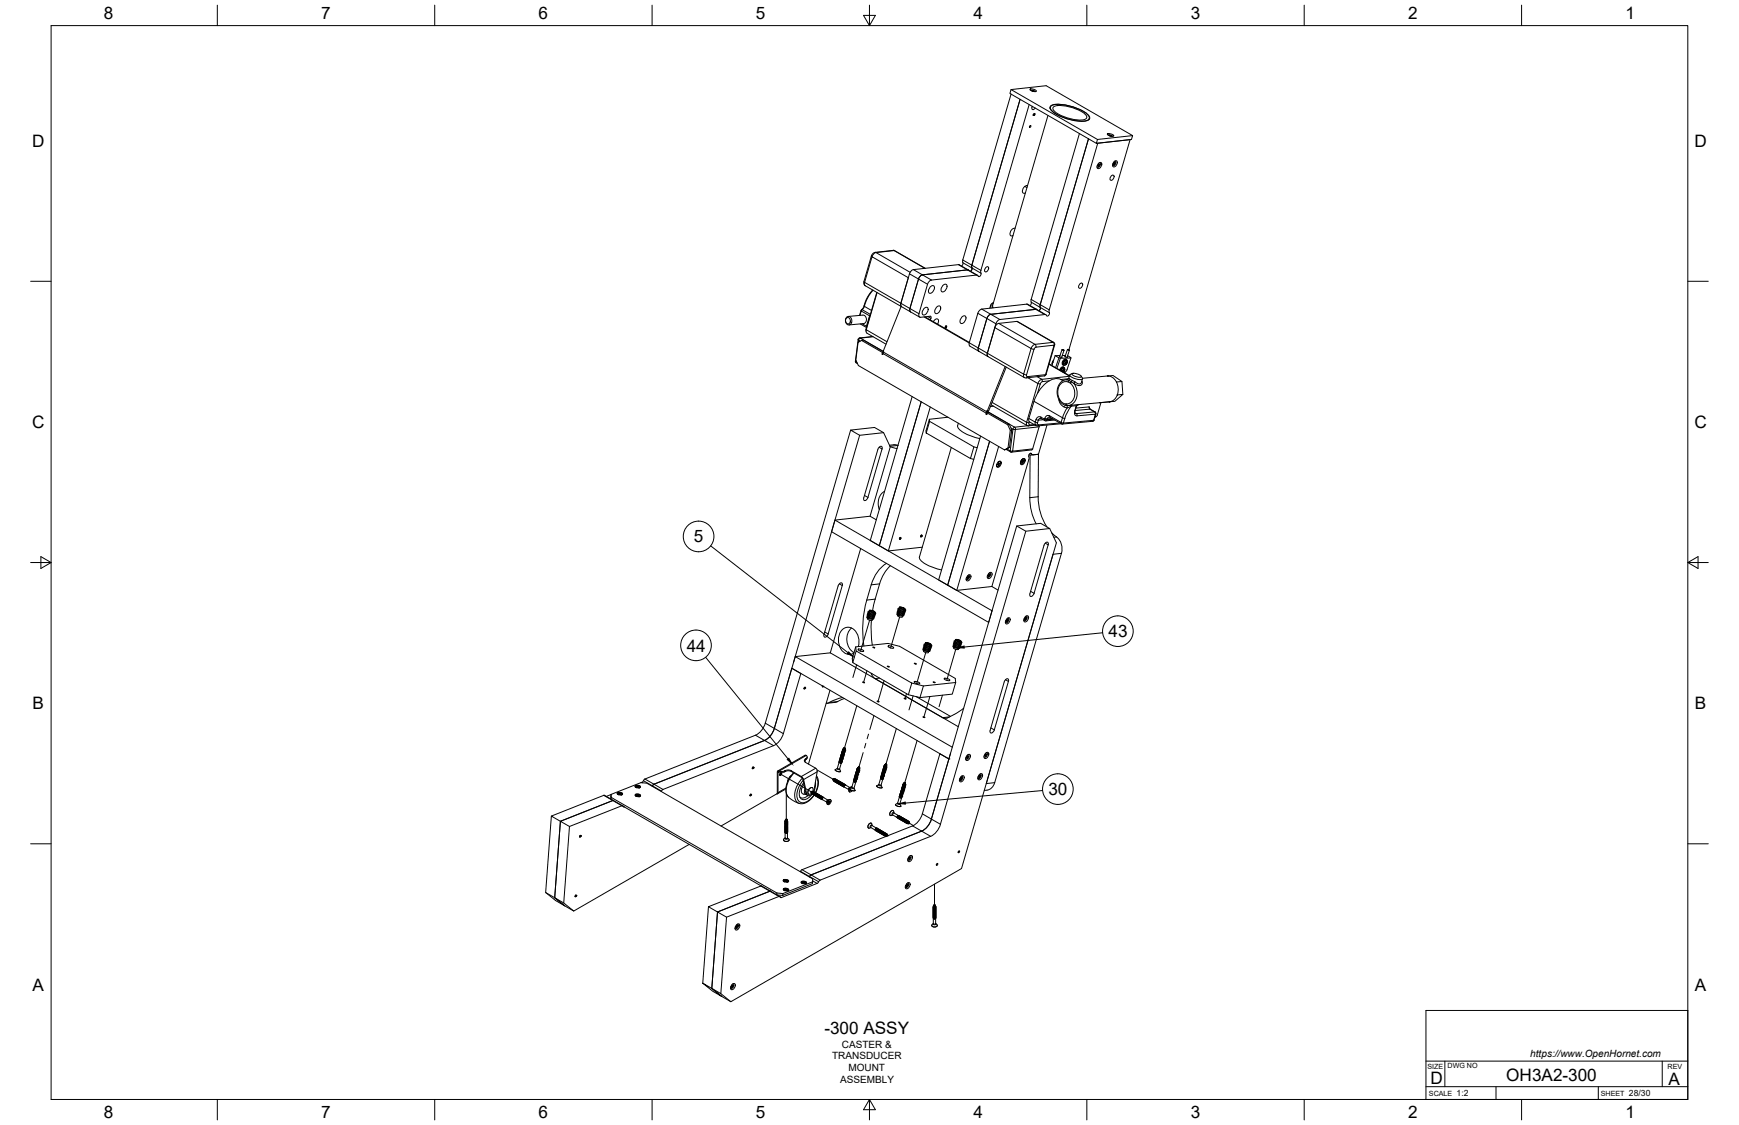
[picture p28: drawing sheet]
<svg xmlns="http://www.w3.org/2000/svg" width="864mm" height="559mm" viewBox="0 0 864 559" stroke-linecap="round" stroke-linejoin="round" font-family="sans-serif">
<defs><g id="words">
<g font-size="8.5">
<text x="52" y="9">8</text>
<text x="160" y="9">7</text>
<text x="267" y="9">6</text>
<text x="375" y="9">5</text>
<text x="483" y="9">4</text>
<text x="591" y="9">3</text>
<text x="699" y="9">2</text>
<text x="807" y="9">1</text>
<text x="16" y="73">D</text>
<text x="841" y="73">D</text>
<text x="16" y="213">C</text>
<text x="841" y="213">C</text>
<text x="345" y="269">5</text>
<text x="551" y="317">43</text>
<text x="341" y="324">44</text>
<text x="16" y="352">B</text>
<text x="842" y="352">B</text>
<text x="521" y="395">30</text>
<text x="16" y="492">A</text>
<text x="842" y="492">A</text>
<text x="409" y="514">-300 ASSY</text>
<text x="710" y="538">D</text>
<text x="748" y="537">OH3A2-300</text>
<text x="829" y="539">A</text>
<text x="52" y="555">8</text>
<text x="160" y="555">7</text>
<text x="267" y="555">6</text>
<text x="375" y="555">5</text>
<text x="483" y="556">4</text>
<text x="591" y="555">3</text>
<text x="699" y="556">2</text>
<text x="807" y="556">1</text>
</g>
<g font-size="5">
<text x="418" y="520">CASTER &amp;</text>
<text x="413" y="526">TRANSDUCER</text>
<text x="760" y="525">https://www.OpenHornet.com</text>
<text x="421" y="532">MOUNT</text>
<text x="417" y="538">ASSEMBLY</text>
</g>
<g font-size="4.3">
<text x="723" y="544">1:2</text>
<text x="809" y="544">28/30</text>
</g>
<g font-size="3.5">
<text x="709" y="531">SIZE</text>
<text x="719" y="530">DWG NO</text>
<text x="828" y="531">REV</text>
<text x="710" y="544">SCALE</text>
<text x="795" y="544">SHEET</text>
</g>
</g></defs>
<!-- layer: Visible -->
<g fill="none" stroke="#000" stroke-width=".5">
<path d="M502 47l-24 82v2M502 44l43 25M507 49l-24 83v1M511 52l-24 83a1.3 1.3 0 0 1 0 2 1.3 1.3 0 0 1-2 0l-22 2M512 44l3 1a1.9 1.9 0 0 1-3-1zM512 45h.1M513 53v1h1M513 45h.1M513 45h-1h1M513 57h.1M513 57h1h-1M513 57h1"/>
<path d="M514 57h-1M520 57l-27 95M522 53l-1 1M522 53a21 21 0 0 1 18 4 1.9 1.9 0 0 1 1 2 1.9 1.9 0 0 1-2 1 23 23 0 0 1-17-6zM522 53a21 21 0 0 1 18 4 1.9 1.9 0 0 1 1 2 1.9 1.9 0 0 1-3 1 23 23 0 0 1-16-6zM523 53a17 17 0 0 1 17 5 4 4 0 0 1-6 2l-4-2a8 8 0 0 1-7-4zM541 59h.1M536 66l-24 83v1M541 69l-24 82v2M545 69l17-2v2l-18 2zM550 66l3 1a1.9 1.9 0 0 1-3-1zM551 67h.1"/>
<path d="M551 67h1M552 67v1M552 67h-1M552 68h.1M552 67h.1M562 67l-42-24-18 1v2l42 25M509 93h1M510 92h.1M510 92a2.3 2.3 0 0 0-2 2 2.3 2.3 0 0 0 0 2h1M545 82h.1M545 82l1 1M545 82h1"/>
<path d="M546 82h.1M546 81v1l-1 1v-1zM546 81a1.5 1.5 0 0 1 1 2 1.5 1.5 0 0 1-2 0zM546 83h.1M546 83h-1M552 87h1a1.3 1.3 0 0 1 0 2 1.3 1.3 0 0 1-2 0zM553 81h.1M553 82h.1M553 81h1M553 81h1l-1 1v-1zM553 80h1a1.5 1.5 0 0 1 1 2 1.5 1.5 0 0 1-2 0zM554 81h.1"/>
<path d="M504 113a2.3 2.3 0 0 0-2 2 2.3 2.3 0 0 0 0 2h1M444 125l15 8M444 124l-11 2-4 15 28 17M463 139l-2 2-5 15 1 2 5-1v2M478 130l-1 2M481 134l-24 3-1 2-4 14v2M483 133l-1 2M485 137l-9-6-23 3-1 2-5 15 1 1M490 133v-1a1.3 1.3 0 0 1 1 2 1.3 1.3 0 0 1-2 1zM420 158a1.8 1.8 0 0 1 3 1 1.8 1.8 0 0 1-3 2v-2zM428 157h-7M428 156a2.2 2.2 0 0 1 2 2 2.2 2.2 0 0 1-1 3h-7"/>
<path d="M429 152l-1 2-1 3M432 156l-2 7M433 144l-2 4-2 4 4 2M435 145l-5 20M436 145l-6 20h1l9 6M448 152l-10 24M459 157l22 13M459 153a1.2 1.2 0 0 1 2 0 1.2 1.2 0 0 1 0 2 1.5 1.5 0 0 1-1 1 1.5 1.5 0 0 1-2-1zM462 142a1.2 1.2 0 0 1 2 0 1.2 1.2 0 0 1 0 2 1.5 1.5 0 0 1-1 1 1.5 1.5 0 0 1-2 0zM464 160a1.4 1.4 0 0 1 2-2 1.5 1.5 0 0 1 0 3M465 152a1.2 1.2 0 0 1 2 0 1.2 1.2 0 0 1 0 2 1.5 1.5 0 0 1-1 2 1.5 1.5 0 0 1-2-1zM468 142a1.2 1.2 0 0 1 2-1 1.2 1.2 0 0 1 0 2 1.5 1.5 0 0 1-1 2 1.5 1.5 0 0 1-2-1z"/>
<path d="M478 157a1.2 1.2 0 0 1 2 0 1.2 1.2 0 0 1 0 2 1.5 1.5 0 0 1-2 1 1.5 1.5 0 0 1-1 0zM493 150l-1 1v2M497 159l-2 2-5 14M512 150l-1 2M515 154l-24 2-1 2-4 15v2M517 153l-1 1M519 156l-9-5-23 3-1 2-5 15 1 1 9 5M521 155v-1l24-83 16-2-30 105M521 155v1a.9 .9 0 0 1-1 1 .9 .9 0 0 1-1-1l-22 3M536 141h1a1.3 1.3 0 0 1 0 1 1.3 1.3 0 0 1-1 1zM427 161l3 2M428 169l-2 1-1 9 1 3 73 41 2-1-2 1"/>
<path d="M433 167l-7 1-1 11 1 2M439 175l-1 1M439 175l-10-6h-1l10 6M469 163h1M470 162h.1M470 163h-1M470 162v1M470 163h.1M470 162h-1v1h1M490 175l1 2M491 177l18 11 10-1 1-1M523 180h.1"/>
<path d="M523 179v2M524 171l-5 15M524 171l-1-1-18-10-9 1-2 2-4 12M524 177l3 1h5l-2-1M524 177l-2 5M526 178l-2 5M526 177h1M526 177h-2M527 178l-2 5M527 174l-1 3M528 174h.1M528 174l-1 4"/>
<path d="M529 177h1M529 177h-1M529 180h1M530 180h-1M530 179a1.7 1.7 0 0 0-2 0 1.7 1.7 0 0 0 0 2M530 180h.1M530 179h-1l-1 1 1 1h1M530 179v1v1M530 179a1.4 1.4 0 0 0-2 0 1.4 1.4 0 0 0 1 2M530 174l-1 3M530 174h1M530 174h1z"/>
<path d="M530 174h.1M531 174h.1M531 174l-1 4M532 178l-2 6-2 1M453 197l-21 71 5 3 20-71-20 71 4 3M499 182l-9 22M500 182l-9 22h-1v2M521 181l10 6M521 189l-4 1-2 5M528 184h.1M528 189a8 8 0 0 0-11 4l-3 5-3 10v1l4 3 12-2M528 184v1"/>
<path d="M528 185h.1M528 182h.1M528 184h1M528 182l-1 1-1 1M529 184h-1M529 183a1.2 1.2 0 0 0-2 0 1.2 1.2 0 0 0-1 1M529 184l-1 1M529 184v-1h-1l-1 1M529 185h.1M529 180v1M529 181h.1M529 180h.1"/>
<path d="M530 181h-1M530 181h.1M530 180v1M530 189h.1M530 189l-3 1-2 4 1 5 2 2h2M530 189l3 2M531 188l-4 1M531 188l3 2M531 188l-1 1M531 187l-14 1-1 2-6 20v1h4M531 186v2M532 186l2-1a2.5 2.5 0 0 1 3 2h-3z"/>
<path d="M532 186a4 4 0 0 0 4 3l1-1h1M533 190h.1M534 190l-1 1M537 187l1 1M537 189v2h-4M538 188l12-1a7 7 0 0 1 5 9M538 188l-2 3-2-1M547 200l-2 6-1 1M550 187h.1M550 187h3l4 3M551 200h.1M551 200h-5"/>
<path d="M551 200l-15 1M554 190h.1M554 190h3l1 6M555 196h.1M555 196h3l-4 3-3 1M555 196a5 5 0 0 1-4 4M422 214l-42 145a10 10 0 0 1-5 6l-55 22M427 216l12-1 3 7-10 34M427 216l-33 113M439 215l-5-3-12 2 5 2M462 208v1M462 209l22 13-2 6-22-13z"/>
<path d="M462 202l-21 72 17-2M471 207l-9 1-2 7M476 210v1M487 217l-21 71 5 3 20-72-20 72 4 2 18-2M490 205v1M490 205h.1M491 204l-1 1M492 201l18 10M493 202h-1M501 211l-10-6h-1l10 6M502 213l-1-2h-1l2 3M511 209v2h3"/>
<path d="M514 211h.1M516 211l-3 12-11 2-2-2M517 208l2 1h5M520 211l-4 15M528 202h.1M529 201h.1M530 201h.1M531 201h-1M536 201l-1 1-1 3M536 201h.1M541 202v1l3 2-1 4-16 2-6-4M544 207h.1"/>
<path d="M437 222h1v1l-7 24a1.1 1.1 0 0 1-1 1 1.1 1.1 0 0 1-1 0zM442 222l3 1M444 221h-2M444 221h2M446 221h.1M472 222l-15 55a10 10 0 0 0 8 5l3 1M482 228h2M484 222h1M495 231h.1M495 231v1M495 232h.1M496 231h.1"/>
<path d="M496 229a1.5 1.5 0 0 1 1 2 1.5 1.5 0 0 1-2 1zM496 229a1.1 1.1 0 0 1 1 2 1.1 1.1 0 0 1-2 0M496 230h.1M496 230v1h-1zM496 222l-21 71M496 229h.1M496 230v1M497 229h.1M497 229h-1M501 222l1-9v1l-1 8M507 230h.1M507 229h.1"/>
<path d="M508 228a1.3 1.3 0 0 1 1 2 1.3 1.3 0 0 1-2 0zM508 228a1.5 1.5 0 0 1 1 2 1.5 1.5 0 0 1-2 0zM508 230h.1M508 229v1l-1-1zM508 228h.1M508 229h.1M508 228l-1 1v1M511 227v1l-18 63M511 226h1v25l1 5 2 4M512 225l1 1M516 226h-3a1.1 1.1 0 0 0-2-1 1 1 0 0 0 0 2M516 226v24l1 6 3 6"/>
<path d="M516 226h-4M415 258l78 45-2 6-78-45zM435 258l-3-2-17 2M439 244a7 7 0 0 0-2 9M427 272l-15 52-17 2M440 280l-3 2-3 4-4 14-2 10 1 11M447 267v1M447 267h.1M447 268h.1M457 266v1M457 267h.1M457 266h1l-1 1z"/>
<path d="M457 266l1 1M457 266h1M457 267h1M458 267h-1M458 266h.1M505 261l4 3 12-1-4-3-12 1-42 146M509 264l-42 145a10 10 0 0 1-5 6l-55 22-1 2-18 7-1-1-26 11-5-3 26-10M519 270l1-1 1 2-7 24a1.1 1.1 0 0 1-1 1 1.1 1.1 0 0 1-2-1zM521 263l4 7-48 161-114 67-5-3-5-4 3-38M522 265a9 9 0 0 1 5 10l-33 114a5 5 0 0 1-5 4M523 275l-33 114M417 290h1v1l-7 24a1.1 1.1 0 0 1 0 1 1.1 1.1 0 0 1-2 0z"/>
<path d="M442 281l-2 3-2 4-5 15M480 287h.1M481 287l-1 1M481 287h.1M481 286v1l-1 1v-1zM481 286v-1a1.6 1.6 0 0 1 1 3 1.5 1.5 0 0 1-2 0zM481 286v1M491 286h.1M491 285v1M491 285h.1M491 285h1l-1 1zM491 285l1-1a1.5 1.5 0 0 1 0 2 1.5 1.5 0 0 1-2 1z"/>
<path d="M492 285h-1M493 291l3 2M423 312a8 8 0 0 0 1 12M431 306v2a1.5 1.5 0 0 0 2-1M431 306l-1 1h1M431 306h.1M431 307l2 1zM431 305v1M431 307h3zM431 304v1M431 304v1h1M432 306h2z"/>
<path d="M432 304h-1h1M432 303l-1 1M432 305l2 1zM432 303a1.2 1.2 0 0 1 2 0 1.2 1.2 0 0 1 0 1h-1zM432 305h2zM432 303h.1M432 303v1M432 304h1M433 303l-1 1M433 303h-1M433 308v12M433 303h.1"/>
<path d="M433 303v1M433 303l1 1M434 307v1M434 304h.1M434 304h-1M434 306h.1M434 306l-1 1h1h-1M434 306v1v-1M434 305h1h-1M434 305v1M434 305h1v-1l-1 1M434 305h.1"/>
<path d="M446 305v1a1.5 1.5 0 0 0 2 0M446 305h-1h1M446 304v1M446 304h-1l1 1M446 304h.1M446 306h2zM446 305h2zM446 303v1M446 304l3 1zM446 302l1 1M447 302v1h-1h1M447 304h2z"/>
<path d="M447 302a1.2 1.2 0 0 1 2 0 1.2 1.2 0 0 1 0 1l-2-1zM447 303l2 1zM447 302h.1M447 302l1 1M447 302h2M448 302h-1M448 302h.1M448 302h1M448 306h1M449 305l-1 1M449 302h.1M449 302l-1 1"/>
<path d="M449 305h-1l1 1h-1M449 302v1M449 304v1M449 303h-1M449 303h.1M449 303v2v-1M449 303h1h-1l1 1h-1M459 320h1M460 319l-1 2M460 319a1.2 1.2 0 0 1 2 0 1.2 1.2 0 0 1 0 1h-2zM460 319h.1M460 319v1"/>
<path d="M460 319l1 1M460 320h.1M461 319v1M461 319h-1M461 319l-1 1v-1M461 319l1 1M461 320h.1M461 320h1M462 320h.1M474 320h-1h1M474 320h-1l1 1M474 319v1"/>
<path d="M474 319h.1M474 318v1h1M474 318v1M474 320h3zM475 318a1.2 1.2 0 0 1 1 0 1.2 1.2 0 0 1 1 1h-2zM475 319l2 1zM475 318h.1M475 318l1 1M476 318h.1M476 318h-1M476 318h1M476 318v1"/>
<path d="M477 318h.1M477 318l-1 1M477 318v1M477 319h.1M477 319v1M477 319h-1M477 319h1h-1M500 308h.1M500 309h.1M500 308h1l-1 1zM500 307h1a1.5 1.5 0 0 1 0 2 1.5 1.5 0 0 1-2 0zM501 308h-1"/>
<path d="M509 307h.1M509 308h.1M509 307h1l-1 1zM509 306h1a1.5 1.5 0 0 1 0 2 1.5 1.5 0 0 1-2 0zM510 307h-1h1M398 335h.1M423 329v-2l2-6 16-1 6 1 27 16 1 2M425 321v2M425 323l28 16-2 6-28-16zM426 322h1a1.2 1.2 0 0 1 1 0 1.2 1.2 0 0 1 1 2l-2-1zM426 321a7 7 0 0 0-6-9 7 7 0 0 0-4 7 7 7 0 0 0 6 6l2-1M428 339h1z"/>
<path d="M433 334l2 3 34 20h2l8-5M433 321l1 1zM441 331h1zM441 321h1a1.2 1.2 0 0 1 1 0 1.2 1.2 0 0 1 0 1h-1zM453 339l6 2M454 339l1-1a1.2 1.2 0 0 1 1 0 1.2 1.2 0 0 1 0 2l-1-1zM454 329l1 1zM459 323v1a1.5 1.5 0 0 0 2 0M459 323h-1h1M459 322v1M459 322h-1h1M459 323l2 1z"/>
<path d="M459 321v1M459 323h2zM459 321h.1M459 321h1M459 322h3zM460 321l2 1zM460 321h2zM461 323v1h1M461 323h.1M462 322v1h-1M462 322h.1M462 320h-1"/>
<path d="M462 321v1M462 321h1l-1-1v1h1h-1M463 339h1zM469 337h1a1.2 1.2 0 0 1 1 0 1.2 1.2 0 0 1 0 1h-1zM474 321v1a1.5 1.5 0 0 0 2 0M474 321h-1h1M474 320v1M474 322h2zM474 321h2zM474 320l3 1zM476 321v1M476 321h.1"/>
<path d="M477 321v1h-1M477 321h.1M477 320v1v-1M477 320l-1 1h1M477 321h-1M499 339a1.1 1.1 0 0 1 0-2 1.1 1.1 0 0 1 2 1l-7 25a1.1 1.1 0 0 1-1 1 1.1 1.1 0 0 1-1-1l7-24M399 342h.1M400 342h.1M399 342h1M400 341v1M400 341h.1M408 341h.1"/>
<path d="M408 341h1M409 341h.1M412 349h-2M412 343l-11 37M418 346l-6 3M419 347l-4 2h-4M436 348l1 1zM449 347h1zM451 345l6 1M455 346l17 10M458 356h1zM459 341l16-2-2 6-16 1z"/>
<path d="M400 378v1M401 376v1l-2 1M417 378l1 1M417 378h.1M417 379h.1M417 379l-1 3h-1l1 1h1v-1l1-3M417 379h1M417 378h1M417 377l1 1M417 377h.1M417 377v1M417 377h2"/>
<path d="M417 376h2M417 377h1M417 376h.1M417 376v1M417 376h1M418 375h1M418 375h.1M418 376h1M418 376h.1M418 375v1M418 376h-1M418 379h.1"/>
<path d="M418 379h-1zM418 374h1M418 374h.1M418 374v1M418 378h-1M418 378v1l-1-1M418 378h.1M418 373h2M418 373v1M418 373h.1M418 377v1l-1-1M418 377h.1"/>
<path d="M418 377h-1M418 373h1M418 372h1M418 372h.1M419 376h-1M419 376h.1M419 377h.1M419 376l-1 1v-1M419 373h-1M419 372v1M419 376h-1h-1M419 372h.1"/>
<path d="M419 372h1M419 373h1M419 375v1l-1-1M419 375h.1M419 375h-1M419 374v1l-1-1M419 374h.1M419 371h.1M419 371v1M419 374h-1M419 371l1 1M419 373v1l-1-1"/>
<path d="M419 373h.1M420 371v1M420 373h-1h-1M420 373h.1M420 373h-1M420 372h.1M420 372h-1M439 380h1M439 380h.1M440 380h.1M440 380h-1M440 379v1"/>
<path d="M440 379h.1M467 374h.1M471 377h.1M473 371l-78-45-2 6 78 45 1-3M480 376h.1M480 376v1M480 376h1M480 375l1 1-1 1v-1zM480 375h1a1.5 1.5 0 0 1 1 2 1.5 1.5 0 0 1-2 0zM480 377h.1M481 376h-1M481 376h.1"/>
<path d="M489 375h.1M489 375h1M489 375l1 1M489 374l1 1-1 1v-1zM489 374h1a1.5 1.5 0 0 1 1 2 1.5 1.5 0 0 1-2 0zM490 376h.1M490 376h-1M490 375h.1M490 375h-1h1M301 396l2-1v1M304 398l-26 10-4-3 26-10 5 3M304 398l-26 10 5 3 26-11 69 40"/>
<path d="M304 398h1M305 398l4 2M307 394a1.6 1.6 0 0 1 2 1 1.6 1.6 0 0 1-2-1zM307 395h.1M307 394v1M307 395v-1a1.2 1.2 0 0 1 1 0 1.2 1.2 0 0 1 1 1h-1M307 394h1M307 394h.1M308 394h.1M308 394v1M308 394h1M309 394v1h-2"/>
<path d="M309 395h.1M315 390h1a1.6 1.6 0 0 1 2 1 1.6 1.6 0 0 1-3-1zM315 395l1-1a1.6 1.6 0 0 1 2 1v1a1.6 1.6 0 0 1-3-1zM316 391h.1M316 395h.1M316 391h-1a1.2 1.2 0 0 1 2-1 1.2 1.2 0 0 1 1 1h-1M316 396v-1a1.2 1.2 0 0 1 1-1 1.2 1.2 0 0 1 1 2h-1M316 390l1 1M316 390h.1M316 390v1M316 391h1M316 395h1"/>
<path d="M317 395h-1M317 391h.1M317 395h.1M317 390v1M318 395h-2M318 391h-1M318 396h.1M320 387l-2 2M324 391l1-1 55-22a9 9 0 0 0 5-6l8-30 5 3-9 29a10 10 0 0 1-5 6l-55 22-1 1M372 395h.1M373 395h.1M373 395h-1"/>
<path d="M374 382h.1M374 381v1M374 381h.1M386 383l14-8a1.1 1.1 0 0 1 1 1 1.1 1.1 0 0 1-1 1v2l6 4-2 10M386 394v-10l6-1 7 4 1 7 1 1-2 1h-2M386 394h.1M388 384l-1 1M390 383h-4M390 383h.1M390 383h2l7 3 2 8a1.4 1.4 0 0 0 1 1 1.4 1.4 0 0 0 1-1M390 392l-32 18M394 384l-2 3-2 4v3l2 2 4 3h3l4-2 1-2v-1h1"/>
<path d="M399 389l-1 2a4 4 0 0 0-1 4 4 4 0 0 0 3 2l2-1 1-2M399 390a2.5 2.5 0 0 0-1 3 2.5 2.5 0 0 0 2 2 1.7 1.7 0 0 1 0-3M402 394h.1M403 393v1M403 393h.1M403 394h.1M403 394h1M403 391h.1M403 391a2.1 2.1 0 0 0-1 3M404 393a1.1 1.1 0 0 0-1-2 1.1 1.1 0 0 0-1 1 1.2 1.2 0 0 0-1 2 1.2 1.2 0 0 0 2 0M404 395h.1M404 393l-1 1"/>
<path d="M404 393h.1M404 394v-1v1v1M404 393v1v1M405 395h.1M405 394l-1 1M405 394h.1M405 389l-1 4M405 394v1M405 394h-1l1 1M405 396h.1M405 385l1 4-1 5M406 394l-1 1"/>
<path d="M406 396h.1M406 394l-1 1v1M406 394h.1M406 395h.1M406 394l-1 1 1 1M406 394v1v1M406 395v1M407 396h.1M407 395h-1v1M407 395h.1M407 395l-1 1M407 395v1"/>
<path d="M407 395h-1l1 1M408 395l-1 1v1M408 395h.1M408 396v1M408 396h.1M408 396h-1l1 1M408 397h.1M408 397l1-1-1 1M408 397l3 1M409 396l-1 1M409 396h.1M409 396l2 1h1"/>
<path d="M411 398h.1M411 398v1M411 400h.1M411 399h1M411 399h.1M411 397h1a1.3 1.3 0 0 1 0 2 1.3 1.3 0 0 1-1 0zM412 398v1M412 398v1h-1zM412 399h.1M412 398h.1M412 397h.1M412 397l-1 1v2"/>
<path d="M414 387h.1M414 388h.1M414 387v1M415 388h.1M415 387l-1 1M415 387h.1M415 387h-1M415 382h.1M415 382l1 1h1M415 389h.1M415 387h-1l1 1M415 387v1"/>
<path d="M416 388h-1M416 387l-1 1v1M416 388h.1M416 389v-2l-1 1 1 1M416 389h.1M416 389v-1v1M416 388v1M416 389l1-1-1 1M417 388h-1v1M417 389v-1l-1 1 1 1M417 390h.1M417 388l-1 1 1 1"/>
<path d="M417 383h.1M418 388l-1 1v1M418 389l-1 1M418 389h-1v1M418 390h.1M418 389v1M418 390v-1v1M418 389h-1l1 1M418 390l1-1-1 1M419 391h.1M419 389h-1v1M419 390v-1l-1 1 1 1"/>
<path d="M419 389v2M419 389h.1M419 390l3 1h1M419 390v1M420 390h-1v1M420 390h.1M420 390h-1M420 390l-1 1M420 390h-1v1l2 1M421 392h.1M421 392l1 1M422 393h.1"/>
<path d="M422 392h.1M422 392l1 1h2M422 392l1 1M423 393a.9 .9 0 0 1-1 0 .9 .9 0 0 1 0-1l1-1a1.8 1.8 0 0 0-1 2M424 388h1M424 388h.1M424 388l-1 3-1 1M424 388l1 1M424 387h1M424 387h.1M424 387v1M424 387h2"/>
<path d="M424 386h2M424 386h.1M424 386v1M424 386h1M425 386h1M425 385h1M425 385h.1M425 386h.1M425 385v1M425 393h.1M425 386h-1M425 384h1"/>
<path d="M425 384h.1M425 384v1M425 388h.1M425 389l-1 2 1 2h-2l-1-1M425 388v1M425 388h-1M425 383h2M425 383h.1M425 383l1 1M425 387v1l-1-1M425 387h.1M425 383h1"/>
<path d="M425 387h-1M425 382h2M425 382h1M425 382h.1M426 386l-1 1v-1M426 386h.1M426 387h.1M426 383h1M426 382h.1M426 382v1M426 382l1 1M426 386h-1"/>
<path d="M426 386h-1h-1M426 385h.1M426 385v1l-1-1M426 381h.1M426 382h1M426 385h-1M426 381h1M426 381v1M426 384v1l-1-1M426 384h.1M426 384h-1M426 383h-1"/>
<path d="M426 383v1l-1-1M426 383h.1M427 383h-1M427 383h.1M427 382h.1M427 381h.1M427 382h-1M427 382v1l-1-1M427 381h-1M427 381v1M435 390l2 1h1M435 390h.1"/>
<path d="M437 387h2M437 386v1M437 387h.1M437 387l-1 3h-1l2 1h1v-1v-3M437 387h1M437 386h2M437 386h1M437 386h.1M438 386h-1M438 385l1 1M438 385h.1M438 387h.1"/>
<path d="M438 386h.1M438 386h1M438 385h1M438 384l1 1M438 384h.1M438 384h1M438 391h.1M438 383h2M438 383h.1M438 383v1M438 382h2M438 382l1 1"/>
<path d="M438 382h.1M438 383h1M439 386l-1 1-1-1M439 386h-1M439 386h.1M439 382h1M439 383h.1M439 382h.1M439 383h1M439 387h.1M439 381h1M439 381v1"/>
<path d="M439 381h.1M439 385h-1M439 385v1l-1-1M439 385h.1M439 380v1M439 384h-1M439 384h.1M439 384v1l-1-1M439 383h-1M439 383v1l-1-1M440 383h-1M440 383h.1"/>
<path d="M440 382v1l-1-1M440 382h.1M440 382h-1M440 381v1l-1-1M440 381h.1M440 381h-1M445 400l1 1 1-1M445 400h.1M447 396h1M447 396h.1M447 396l-1 3-1 1 1 1 1-1M447 395h1"/>
<path d="M447 395h.1M447 395l1 1M447 395v1M447 394h1M447 394h.1M447 394h2M447 394l1 1M447 394v1M447 393h2M447 393h.1M447 393h1M448 393h1"/>
<path d="M448 393l-1 1M448 393h.1M448 392h1M448 392h.1M448 396h.1M448 396l-1 3v1M448 392v1M448 396h-1M448 391h1M448 391h.1M448 395h.1M448 395h-1"/>
<path d="M448 391h2M448 390h2M448 390h.1M448 394h-1M448 394h.1M448 390h1M448 390v1M448 393v1h-1M449 390h.1M449 393h-1M449 393h.1M449 394h.1"/>
<path d="M449 389v1M449 389h1M449 389h.1M449 392l-1 1M449 392v1h-1M449 392h.1M449 392h-1M449 391l-1 1M449 391v1h-1M449 391h.1M449 391h-1M449 390v1h-1"/>
<path d="M450 390h-1M450 390h.1M450 389l-1 1M450 389h.1M450 389h-1M477 387h.1M477 386h1l-1 1zM477 386l1-1a1.5 1.5 0 0 1 1 2 1.5 1.5 0 0 1-2 1zM477 386h.1M478 386h-1l1 1M486 386h.1M486 385l1 1"/>
<path d="M486 385h1l-1 1zM486 385l1-1a1.5 1.5 0 0 1 1 2 1.5 1.5 0 0 1-2 1zM487 385h.1M487 386h-1M487 385h-1M274 405l-3 38 14 10 57-34M283 411l-3 38M288 416h.1M288 415h.1M309 401h1M389 417h.1M389 417l1 1 2-1"/>
<path d="M390 408h.1M390 409h.1M390 410h.1M390 411h.1M390 412h.1M390 413h.1M390 410h1zM390 411h1l-1 1zM390 414v2l-1 1a1.1 1.1 0 0 0 1 1 1.1 1.1 0 0 0 2-1l-1-1v-2M390 414h1M390 407h.1M390 407h1"/>
<path d="M391 407h.1M391 407l-1 1M391 407v1h-1M391 407l-1 1v-1M391 407h-1M391 409h-1M391 409l-1 1M391 411h-1M391 412h-1M391 413h-1M391 408h-1M391 414h.1"/>
<path d="M391 413l-1 1M391 408v1l-1-1M391 409h-1h1M391 410v1h-1l1-1M391 412h-1h1M391 408l-1 1M391 412v1l-1-1M391 412l-1 1M391 413l-1 1v-1M391 408h.1M391 409l-1 1v-1M391 409v1h-1"/>
<path d="M391 410h-1M391 410v1h-1M391 411l-1 1M391 409h.1M391 410h.1M391 411h.1M391 412h.1M391 413h.1M392 417h.1M431 411h.1M433 409h.1M433 409l-2 1v1"/>
<path d="M435 412h.1M435 412v-1v1v1M435 413h.1M435 411h.1M435 411v1M435 411l-2-1v-1a1.1 1.1 0 0 0-2 1 1.1 1.1 0 0 0 1 1l3 1M436 413h.1M436 411l-1 2M436 411h.1M436 412l-1 1M436 413v-1h-1l1 1M436 412h-1v1"/>
<path d="M436 412v1M436 412h.1M436 413v-1v1M437 413v-1l-1 1 1 1M437 414h.1M437 412l-1 1M437 412h.1M437 414v-2v1v1M437 412v1v1M437 414l1-1h-1v1M438 414h.1M438 413h-1v1"/>
<path d="M438 413h.1M438 413h-1l1 1M438 413v1M438 414v-1v1M438 415h.1M439 414v-1l-1 1 1 1M439 415h.1M439 413l-1 1v1M439 415v-1v1M439 414v1M439 415l1-1h-1v1M440 414l-1 1"/>
<path d="M440 414h.1M440 415v-1l-1 1h1M440 415h.1M440 414v1M440 414l-1 1h1M441 415h-1M441 415h.1M442 405h.1M443 405l3 1M444 403h.1M444 403h-2v2M444 404h.1"/>
<path d="M444 404v-1a1.1 1.1 0 0 0-2 0 1.1 1.1 0 0 0 1 2M444 404l2 1M445 406h.1M445 406h1M446 406h.1M446 406v-1l-1 1h1M446 405h.1M446 405l-1 1M446 405v1M447 405l-1 1M447 405h.1M447 405l-1 1v1"/>
<path d="M447 407h.1M447 406v1M447 406h.1M447 406h-1l1 1M447 400h.1M448 407h.1M448 406l-1 1M448 406h.1M448 406h-1v1M448 408h.1M448 406v1M448 406l-1 1h1"/>
<path d="M449 407h-1M449 407h.1M449 406l-1 1v1M449 407h-1v1M449 407v1M449 407h-1l1 1M449 408h.1M450 409h.1M450 407l-1 1M450 407h.1M450 407h-1v1M450 408h.1"/>
<path d="M450 407l-1 1 1 1M450 408h-1l1 1M451 408l-1 1M451 408h.1M451 407l-1 1v1M451 408h-1v1M451 409h.1M451 408v1v-1M451 408h-1l1 1M451 408v1M452 409h.1M452 409h-1"/>
<path d="M452 408l-1 1M452 408h.1M463 407l8-30-4-3-9 30a10 10 0 0 1-5 6l-55 22M463 407a10 10 0 0 1-5 6l-55 22-1 1M389 437a1.6 1.6 0 0 1 3 1h-1a1.6 1.6 0 0 1-2-1zM389 438h.1M390 438h-1a1.2 1.2 0 0 1 1-1 1.2 1.2 0 0 1 1 1M390 437v1v-1M390 437h1M390 437h.1M390 437v1M390 438h1"/>
<path d="M390 438h.1M391 437l-1 1M391 438h.1M391 437h.1M391 437v1M398 438a1.6 1.6 0 0 1 3 1h-1a1.6 1.6 0 0 1-2-1zM398 439h.1M398 432l-1 1M399 439h-1a1.2 1.2 0 0 1 1-1 1.2 1.2 0 0 1 1 1M399 438h.1M399 438v1M399 439h1"/>
<path d="M399 439h.1M400 438v1M400 438l-1 1v-1M400 438h.1M400 438h-1M400 439h.1M404 438v-1l-83-48h-3l-15 6v2v-1l83 48M450 440h.1M450 439h1M450 439l1 1M450 439h1l-1 1zM450 439l1-1a1.5 1.5 0 0 1 1 2 1.5 1.5 0 0 1-2 1z"/>
<path d="M451 439h-1M451 426l1 1M451 426h.1M451 426h1M452 426h.1M452 426l-1 1v-1zM452 425a1.5 1.5 0 0 1 1 2 1.5 1.5 0 0 1-2 1zM452 427h.1M452 427h-1M271 443l5 4 4 3-5-4 3-38-3 38 5 3 5 4M286 445h.1M352 450l-3 38"/>
<path d="M356 453l-3 38 5 3 3-38M366 460h.1M366 460v1l-1-1zM366 459h1a1.5 1.5 0 0 1 0 2 1.5 1.5 0 0 1-2 1zM382 443l-26 10M382 443h1M386 444h.1M386 444h3M386 445h3M387 445l-9-5-26 10 4 3M389 444l15-6-1 1-14 6zM389 441a1.6 1.6 0 0 1 3 1h-1a1.6 1.6 0 0 1-2-1z"/>
<path d="M389 442h.1M390 442h.1M390 442h-1a1.2 1.2 0 0 1 1-1 1.2 1.2 0 0 1 1 1v1M390 442h1M390 441v1M391 442h.1M391 442h-1M391 442v1M463 460h.1M463 460h1h1M463 451h.1M463 452h.1"/>
<path d="M463 453h.1M463 454h.1M463 455h.1M463 452h2h-1zM463 453h2l-1 1zM463 455l2-1-1 1zM463 450h.1M463 459a1.1 1.1 0 0 0 1 1 1.1 1.1 0 0 0 1-1M463 459h.1M464 456h.1M464 450v1M464 450h.1"/>
<path d="M464 451h.1M464 452h.1M464 453h.1M464 454h.1M464 455h.1M464 456l-1 3M464 449v1M465 450l-1 1M465 451h-1M465 453h-1M465 454h-1M465 455h-1"/>
<path d="M465 456h-1M465 450l-1 1h-1l1-1M465 450h-2M465 450h.1M465 459h.1M465 456v3M465 451h-1h-1h2M465 452l-1 1-1-1h2M465 453l-1 1h-1h2M465 455l-1 1h-1l2-1M465 451l-1 1v-1M465 452l-1 1"/>
<path d="M465 454l-1 1v-1M465 450l-1 1h-1M465 451h-1h-1M465 451l-1 1h-1M465 452h-1h-1M465 452l-1 1-1-1M465 453h-1h-1M465 453h-2M465 454h-2M465 454l-1 1-1-1M465 454l-1 1h-1M465 455h-2"/>
<path d="M465 455l-1 1h-1M465 451h.1M465 452h.1M465 453h.1M465 454h.1M465 455h.1M465 460h.1M365 460h1M365 460h.1M366 461h.1M366 460v1M349 488l4 3 5 4-4-3z"/>
<path d="M358 494l5 4M363 490h.1M363 490h1M364 489v1l-1 1v-1zM364 489v1M364 489a1.5 1.5 0 0 1 1 2 1.5 1.5 0 0 1-2 0zM364 490h.1M364 490l-1 1"/>
<circle cx="512" cy="63" r=".5"/>
<circle cx="421" cy="159" r="1.4"/>
<circle cx="400" cy="342" r=".5"/>
<circle cx="373" cy="395" r=".5"/>
<circle cx="374" cy="382" r=".5"/>
<circle cx="388" cy="385" r=".7"/>
<circle cx="288" cy="415" r=".5"/>
<circle cx="465" cy="429" r=".5"/>
<circle cx="476" cy="423" r=".5"/>
<circle cx="286" cy="445" r=".5"/>
<circle cx="464" cy="450" r=".4"/>
</g>
<!-- layer: Visible Narrow -->
<g fill="none" stroke="#000" stroke-width=".5">
<path d="M512 45l2 1M513 57h.1M550 67l3 1M546 81a1.1 1.1 0 0 1 0 1 1.1 1.1 0 0 1-1 1M554 80a1.1 1.1 0 0 1 0 2 1.1 1.1 0 0 1-1 0M429 140h.1M435 125h.1M435 125l9-1 15 9M435 125l17 10M435 125l-2 3v-1M444 124h.1M451 138l-18-10-4 12"/>
<path d="M452 136l9 5M454 134l9 5M476 131l9 6M478 129l9 5M478 131l9 5M427 157l1-3 4 3M428 154h.1M428 154l4 2M429 140l27 16M429 140l1 2M434 144l-3 4-3 6M461 157l1 1"/>
<path d="M486 156l9 5M488 154l9 5M492 152v1M493 152v1M493 150v2v1M505 160l18 10-9 1-18-10M510 151l9 5M512 149l9 5M512 150l9 5M425 179v1M425 180h1M425 180h.1"/>
<path d="M426 169h.1M426 169h1M426 169v1M427 168l-1 1M428 161l2 1M430 163l10 7M434 167l-7 1 12 7M438 176l52 29M439 175l65 37 6-1M470 162h.1M494 163l18 10-4 13-27-16M513 172v-1a1.1 1.1 0 0 1 2 1 .9 .9 0 0 1-1 1h-2z"/>
<path d="M513 173l-3 13M514 172l9-1-4 15-9 1M523 170v1M524 171h.1M529 180h.1M529 180h1M530 179l-2 1v1M493 200l18 10M510 186v1M510 186h-1a.8 .8 0 0 0-1 0 1.1 1.1 0 0 0 1 2M510 187v1M510 188l7 3"/>
<path d="M514 199l14 9M515 187l2 1 1 2M520 186l-1 1M521 181l10 6M522 181h1M526 198l1 3 3 2M526 198l2 2 2 1M526 198v1M528 184h.1M528 185h.1M528 183h-1v1M528 183l-1 1"/>
<path d="M529 184a.8 .8 0 0 0-1-1 .8 .8 0 0 0-1 1M529 180l1 1M529 180h1h-1M530 180v-1a1.1 1.1 0 0 0-1 1 1.1 1.1 0 0 0 0 1h1M530 189h-1M530 190h2M530 190a5 5 0 0 0-5 3 5 5 0 0 0 1 5M531 188l-1 2M532 190a6 6 0 0 1-2 11M532 189v1M533 191a7 7 0 0 1-2 10M546 200h.1"/>
<path d="M476 211a10 10 0 0 0 8 6l3 1M502 213h1l-1 11-2-1M511 208l3 2v-2M511 211v1M515 210l1 1M515 210h-1v1M516 211l-1 1M516 212l-12 1-1 11 10-1M517 207h-2v1a1.3 1.3 0 0 0 2 0M517 207l2 1M517 207v1M518 208l-2 1-1 1"/>
<path d="M519 209v-1l1 1h-1M521 207a1.3 1.3 0 0 1-2 1M521 207a1.6 1.6 0 0 0-2 1M521 207l6 3 1-2M521 207h.1M522 208l-2 1 3-1M526 210l-10 1M527 211v-1h1v1M528 208h1M529 201h1M530 201v2M530 203l-2 5"/>
<path d="M531 201h5l-1 1M531 202h.1M531 201h.1M532 202h3l-1 2M532 202l-2 1M532 202l-3 6M532 201v1M534 204v2l1 1M534 204l7-1 3 2h-10M534 204h.1M534 205h.1M534 205l1 1v1"/>
<path d="M534 203l7-1v1M535 202h-1M535 201v1M535 207l9-1-1 3-15 1 1-2M543 209h.1M544 205v1M544 207h.1M437 222l1 1M446 221l-4 1M502 224h1l-1 1M512 225h.1M429 246l2 1"/>
<path d="M516 247h-5M447 267h.1M458 266h.1M519 270l2 1M525 267h-2M527 275h-4M417 290l1 1M435 298h-5M437 290h-4M481 286a1.1 1.1 0 0 1 0 1 1.1 1.1 0 0 1-1 1M491 285a1.1 1.1 0 0 1 1 1 1.1 1.1 0 0 1-2 0M512 294l2 1"/>
<path d="M410 314l1 1M500 307a1.1 1.1 0 0 1 1 2 1.1 1.1 0 0 1-2 0M510 306a1.1 1.1 0 0 1 0 2 1.1 1.1 0 0 1-2 0M412 324l64 37M433 335h.1M437 337h-2M499 338h2M380 359l9 5M416 348l-4 1M472 356h-4M375 365l9 5M400 377h.1"/>
<path d="M400 375l-13 8M481 375a1.1 1.1 0 0 1 0 1 1.1 1.1 0 0 1-1 1M490 374a1.1 1.1 0 0 1 0 1 1.1 1.1 0 0 1-1 1M492 362l2 1M300 395l9 5M319 389h.1M320 388l9 5M320 387l9 5M386 383v11M387 383h.1M387 383l-1 1M388 384l-1 1"/>
<path d="M390 383h.1M390 391l-4 3M393 383h.1M393 385l-2 3M394 384a10 10 0 0 0-2 12M398 387l-2 3a7 7 0 0 0 1 9M399 388l-2 2a6 6 0 0 0 1 9 7 7 0 0 0 6-4M400 394h1M405 382l-7 4M405 386a7 7 0 0 1 0 8M406 383l-7 4M411 397h.1"/>
<path d="M416 382h1M421 392l1-1v1M423 391l1 1M423 391h1M436 390h2M446 399h1M478 385a1.1 1.1 0 0 1 0 2 1.1 1.1 0 0 1-2 0M487 384a1.1 1.1 0 0 1 0 2 1.1 1.1 0 0 1-1 0M494 389h-4M309 400l1 1M390 416h1l-1 1zM432 411v-1h1v1"/>
<path d="M443 404h1l-1 1zM453 410l9 5M458 404l9 5M398 433l9 5M398 432l9 5M404 438l2 1M451 439a1.1 1.1 0 0 1 0 1 1.1 1.1 0 0 1-1 1M452 425a1.1 1.1 0 0 1 0 2 1.1 1.1 0 0 1-1 0M366 459a1.1 1.1 0 0 1 0 2 1.1 1.1 0 0 1-1 0M378 440l9 5M387 445l1 1M463 459h1h1"/>
<path d="M464 459h1M364 489a1.1 1.1 0 0 1 0 1 1.1 1.1 0 0 1-1 1"/>
<circle cx="504" cy="213" r=".6"/>
</g>
<!-- layer: Tweak Trail -->
<g fill="none" stroke="#000" stroke-width=".5">
<path d="M432 308l-5 15M447 306l-5 16M425 330l-1 7M431 333l-2 6M439 338l-3 11M460 324l-5 16M475 323l-5 15M425 351l-6 20M434 355l-2 7M450 345l-1 2M453 346l-2 7M462 346l-3 10"/>
<path d="M468 345l-2 6M429 374l-2 7M430 369l-1 3M431 365v2M445 362l-5 17M455 368l-6 21M387 384l16 9M390 394v13M406 382l8 5M452 409l2 1M464 439v10"/>
</g>
<!-- layer: Border -->
<g fill="none" stroke="#000" stroke-width=".5">
<path d="M25 13h813v533h-813zM108 3v10M216 3v10M324 3v10M429 8h6l-3 5zM432 3v10M540 3v10M648 3v10M756 3v10M15 140h10M838 140h10M15 279h10"/>
<path d="M20 276l5 3-5 3zM838 279l5-3v6zM838 279h10M15 419h10M838 419h10M108 546v10M216 546v10M324 546v10M432 546l3 5h-6zM432 546v10M540 546v10M648 546v10"/>
<path d="M756 546v10"/>
</g>
<!-- layer: Titleblock -->
<path d="M708 502h130v44h-130zM708 540h130M708 527h130M718 527v13M743 540v6M794 540v6M825 527v13" fill="none" stroke="#000" stroke-width=".5"/>
<!-- layer: Balloons -->
<g fill="none" stroke="#000" stroke-width=".5">
<circle cx="347" cy="266" r="8"/>
<circle cx="555" cy="314" r="8"/>
<circle cx="346" cy="321" r="8"/>
<circle cx="525" cy="392" r="8"/>
</g>
<!-- layer: 0 -->
<path d="M421 324l3 2-3-1zM476 322l3-1v1zM391 377h1l1 2zM447 399l3-1v1z" fill="#000" stroke="#000" stroke-width=".5"/>
<path d="M353 271l68 53M548 314l-69 7M350 326l41 51M518 393l-68 6" fill="none" stroke="#000" stroke-width=".5"/>
<use href="#words"/>
</svg>
